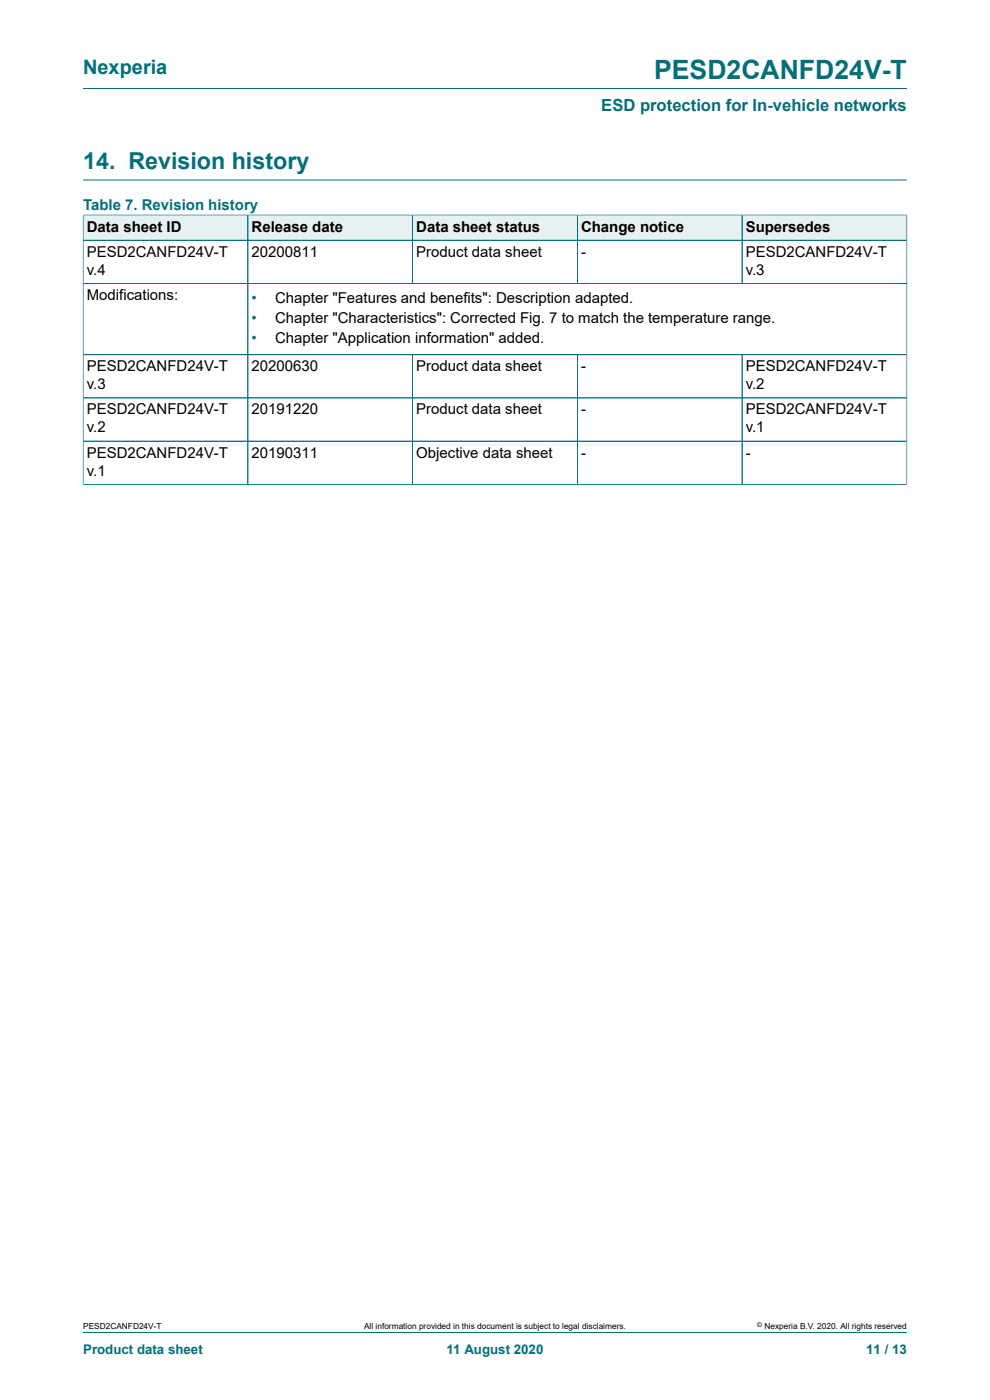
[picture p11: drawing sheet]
<svg xmlns="http://www.w3.org/2000/svg" width="210mm" height="297mm" viewBox="0 0 210 297" stroke-linecap="round" stroke-linejoin="round" font-family="sans-serif">
<defs><g id="words">
<text font-size="5.6" fill="#036f7b" x="138.8" y="16.8">PESD2CANFD24V-T</text>
<text font-size="4.9" fill="#036f7b" x="17.6" y="35.9">14. Revision history</text>
<text font-size="4.2" fill="#036f7b" x="17.6" y="15.6">Nexperia</text>
<text font-size="3.5" fill="#036f7b" x="127.5" y="23.7">ESD protection for In-vehicle networks</text>
<g font-size="3.2" fill="#036f7b">
<text x="17.6" y="44.5">Table 7. Revision history</text>
<text x="53.4" y="64.2">•</text>
<text x="53.4" y="68.5">•</text>
<text x="53.4" y="72.9">•</text>
</g>
<g font-size="3.2">
<text x="18.4" y="49.1">Data sheet ID</text>
<text x="53.4" y="49.1">Release date</text>
<text x="88.3" y="49.1">Data sheet status</text>
<text x="123.2" y="49.1">Change notice</text>
<text x="158.2" y="49.1">Supersedes</text>
<text x="18.4" y="54.5">PESD2CANFD24V-T</text>
<text x="18.4" y="58.3">v.4</text>
<text x="53.4" y="54.5">20200811</text>
<text x="88.3" y="54.5">Product data sheet</text>
<text x="123.2" y="54.5">-</text>
<text x="158.2" y="54.5">PESD2CANFD24V-T</text>
<text x="158.2" y="58.3">v.3</text>
<text x="18.4" y="63.7">Modifications:</text>
<text x="58.4" y="64.2">Chapter &quot;Features and benefits&quot;: Description adapted.</text>
<text x="58.4" y="68.5">Chapter &quot;Characteristics&quot;: Corrected Fig. 7 to match the temperature range.</text>
<text x="58.4" y="72.9">Chapter &quot;Application information&quot; added.</text>
<text x="18.4" y="78.8">PESD2CANFD24V-T</text>
<text x="18.4" y="82.6">v.3</text>
<text x="53.4" y="78.8">20200630</text>
<text x="88.3" y="78.8">Product data sheet</text>
<text x="123.2" y="78.8">-</text>
<text x="158.2" y="78.8">PESD2CANFD24V-T</text>
<text x="158.2" y="82.6">v.2</text>
<text x="18.4" y="87.9">PESD2CANFD24V-T</text>
<text x="53.4" y="87.9">20191220</text>
<text x="88.3" y="87.9">Product data sheet</text>
<text x="123.2" y="87.9">-</text>
<text x="158.2" y="87.9">PESD2CANFD24V-T</text>
<text x="18.4" y="91.7">v.2</text>
<text x="158.2" y="91.7">v.1</text>
<text x="18.4" y="97.1">PESD2CANFD24V-T</text>
<text x="18.4" y="100.9">v.1</text>
<text x="53.4" y="97.1">20190311</text>
<text x="88.3" y="97.1">Objective data sheet</text>
<text x="123.2" y="97.1">-</text>
<text x="158.2" y="97.1">-</text>
</g>
<g font-size="2.8" fill="#036f7b">
<text x="17.6" y="287.2">Product data sheet</text>
<text x="94.7" y="287.2">11 August 2020</text>
<text x="183.7" y="287.2">11 / 13</text>
</g>
<g font-size="1.8">
<text x="17.6" y="282">PESD2CANFD24V-T</text>
<text x="77.2" y="282">All information provided in this document is subject to legal disclaimers.</text>
<text x="162.2" y="282">Nexperia B.V. 2020. All rights reserved</text>
</g>
<text font-size="1.4" x="160.6" y="281.6">©</text>
</g></defs>
<path d="M17.6 18.8h174.8M17.6 38.2h174.8" fill="none" stroke="#036f7b" stroke-width=".21"/>
<path d="M17.7 45.7h34.8v5.2h-34.8z" fill="#e6f1f2"/>
<path d="M17.6 45.5v5.5h35v-5.4h-35" fill="none" stroke="#036f7b" stroke-width=".21"/>
<path d="M52.7 45.7h34.8v5.2h-34.8z" fill="#e6f1f2"/>
<path d="M52.6 45.6h34.9v5.4h-34.9z" fill="none" stroke="#036f7b" stroke-width=".21"/>
<path d="M87.6 45.7h34.8v5.2h-34.8z" fill="#e6f1f2"/>
<path d="M87.5 45.6h35v5.4h-35z" fill="none" stroke="#036f7b" stroke-width=".21"/>
<path d="M122.5 45.7h34.8v5.2h-34.8z" fill="#e6f1f2"/>
<path d="M122.5 45.6h34.9v5.4h-34.9z" fill="none" stroke="#036f7b" stroke-width=".21"/>
<path d="M157.5 45.7h34.8v5.2h-34.8z" fill="#e6f1f2"/>
<g fill="none" stroke="#036f7b" stroke-width=".21">
<path d="M17.6 51h174.8M17.6 45.7v57.1M17.7 45.6h174.7M52.6 45.7v57.1M87.5 45.7v14.4M122.5 45.7v14.4M157.4 45.6v14.5M192.4 45.5v57.3M17.6 60.1h174.8M17.6 75.2h174.8M87.5 75.2v27.6M122.5 75.2v27.6"/>
<path d="M157.4 75.2v27.6M17.6 84.4h174.8M17.6 93.6h174.8M17.6 102.8h174.8M17.6 282.6h174.8"/>
</g>
<use href="#words"/>
</svg>
